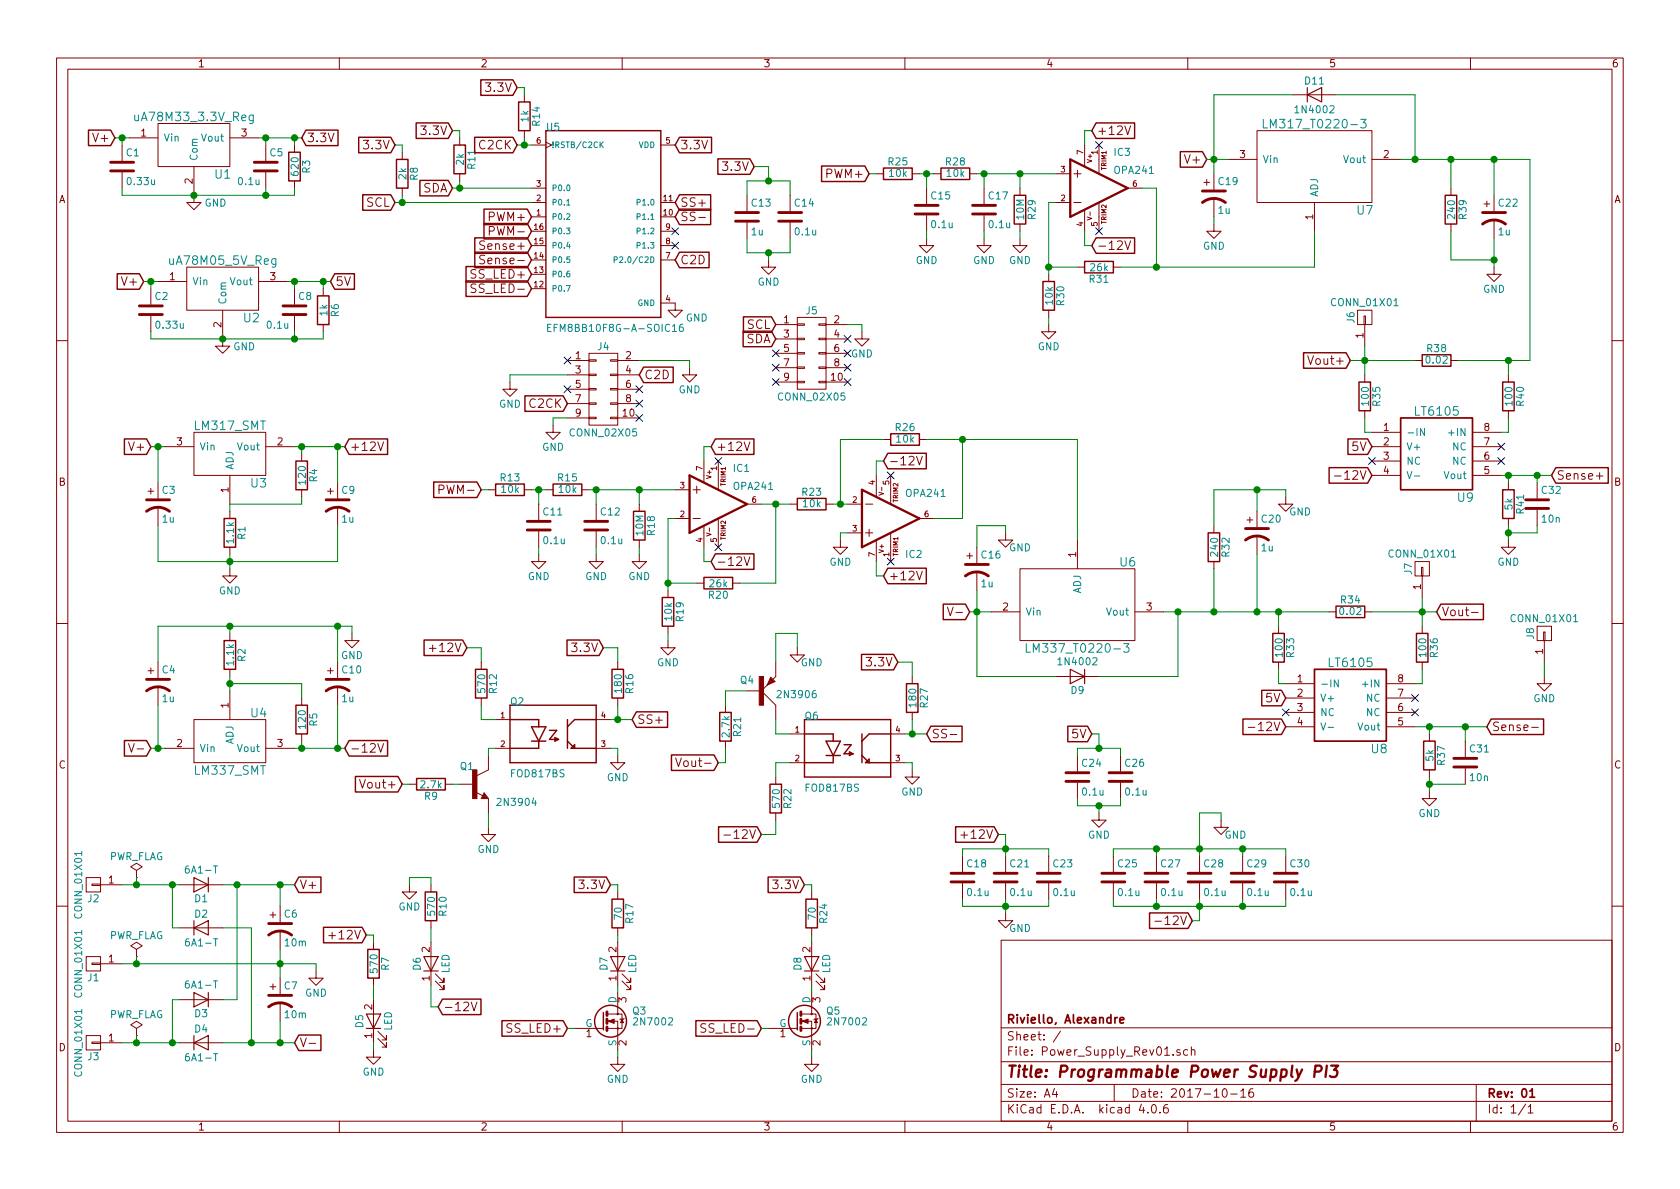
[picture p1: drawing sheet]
<svg xmlns="http://www.w3.org/2000/svg" width="297mm" height="210mm" viewBox="0 0 297 210" stroke-linecap="round" stroke-linejoin="round" font-family="sans-serif">
<defs><g id="words">
<text font-size="2.8" fill="#840000" x="178" y="190.5">Title: Programmable Power Supply PI3</text>
<g font-size="2.1" fill="#840000">
<text x="86.2" y="16.3">3.3V</text>
<text x="74.7" y="23.9">3.3V</text>
<text x="194" y="23.9">+12V</text>
<text x="16.7" y="25.1">V+</text>
<text x="54.3" y="25.1">3.3V</text>
<text x="64.6" y="26.4">3.3V</text>
<text x="84.8" y="26.4">C2CK</text>
<text x="120.3" y="26.4">3.3V</text>
<text x="209.8" y="29">V+</text>
<text x="74.6" y="34">SDA</text>
<text x="128.1" y="30.2">3.3V</text>
<text x="146.3" y="31.5">PWM+</text>
<text x="64.7" y="36.6">SCL</text>
<text x="86.6" y="39.1">PWM+</text>
<text x="87.2" y="41.7">PWM-</text>
<text x="120.3" y="36.6">SS+</text>
<text x="120.3" y="39.1">SS-</text>
<text x="85.6" y="44.2">Sense+</text>
<text x="86.1" y="46.7">Sense-</text>
<text x="120.3" y="46.7">C2D</text>
<text x="194" y="44.2">-12V</text>
<text x="21.8" y="50.5">V+</text>
<text x="59.3" y="50.5">5V</text>
<text x="83.6" y="49.3">SS_LED+</text>
<text x="84.1" y="51.8">SS_LED-</text>
<text x="132" y="58.2">SCL</text>
<text x="131.8" y="60.7">SDA</text>
<text x="231.9" y="64.5">Vout+</text>
<text x="113.9" y="67.1">C2D</text>
<text x="93.6" y="72.1">C2CK</text>
<text x="23.1" y="79.8">V+</text>
<text x="61.9" y="79.8">+12V</text>
<text x="126.6" y="79.8">+12V</text>
<text x="157.1" y="82.3">-12V</text>
<text x="239.1" y="79.8">5V</text>
<text x="78.3" y="87.4">PWM-</text>
<text x="237.2" y="84.8">-12V</text>
<text x="275.2" y="84.8">Sense+</text>
<text x="126.6" y="100.1">-12V</text>
<text x="157.1" y="102.6">+12V</text>
<text x="254.9" y="109">Vout-</text>
<text x="76.6" y="115.3">+12V</text>
<text x="101.4" y="115.3">3.3V</text>
<text x="153.5" y="117.9">3.3V</text>
<text x="223.8" y="124.2">5V</text>
<text x="112.7" y="128">SS+</text>
<text x="164.7" y="130.6">SS-</text>
<text x="189.5" y="130.6">5V</text>
<text x="221.9" y="129.3">-12V</text>
<text x="263.8" y="129.3">Sense-</text>
<text x="61.9" y="133.1">-12V</text>
<text x="120.6" y="135.6">Vout-</text>
<text x="64.3" y="139.4">Vout+</text>
<text x="129.2" y="148.3">-12V</text>
<text x="170.6" y="148.3">+12V</text>
<text x="53" y="157.2">V+</text>
<text x="102.7" y="157.2">3.3V</text>
<text x="137" y="157.2">3.3V</text>
<text x="58.9" y="166.1">+12V</text>
<text x="205.4" y="163.6">-12V</text>
<text x="78.4" y="178.8">-12V</text>
<text x="89.9" y="182.6">SS_LED+</text>
<text x="124.7" y="182.6">SS_LED-</text>
<text x="178" y="184">Sheet: /</text>
<text x="178" y="181">Riviello, Alexandre</text>
<text x="178" y="186.7">File: Power_Supply_Rev01.sch</text>
<text x="178" y="196.9">KiCad E.D.A. kicad 4.0.6</text>
<text x="178" y="194.1">Size: A4</text>
<text x="200" y="194.1">Date: 2017-10-16</text>
<text x="263" y="194.1">Rev: 01</text>
<text x="263" y="196.9">Id: 1/1</text>
</g>
<g font-size="2.1" fill="#008484">
<text x="24.3" y="21.4">uA78M33_3.3V_Reg</text>
<text x="224.6" y="22.7">LM317_T0220-3</text>
<text x="38" y="31.6">U1</text>
<text x="240" y="37.9">U7</text>
<text x="30.2" y="46.8">uA78M05_5V_Reg</text>
<text x="43.1" y="57">U2</text>
<text x="34.5" y="76">LM317_SMT</text>
<text x="250.3" y="73.5">LT6105</text>
<text x="44.4" y="86.2">U3</text>
<text x="257.7" y="88.7">U9</text>
<text x="198" y="100.2">U6</text>
<text x="182.7" y="115.4">LM337_T0220-3</text>
<text x="235.1" y="118">LT6105</text>
<text x="44.4" y="126.8">U4</text>
<text x="34.5" y="137">LM337_SMT</text>
<text x="242.5" y="133.2">U8</text>
</g>
<g font-size="1.8" fill="#840000">
<text x="35" y="11.9">1</text>
<text x="85" y="11.9">2</text>
<text x="135" y="11.9">3</text>
<text x="185" y="11.9">4</text>
<text x="235" y="11.9">5</text>
<text x="285" y="11.9">6</text>
<text x="24.9" y="24.1">1</text>
<text x="42.7" y="24.1">3</text>
<text x="219.2" y="27.9">3</text>
<text x="244.6" y="27.9">2</text>
<text x="10.4" y="35.9">A</text>
<text x="34" y="32.5" transform="rotate(-90 34 32.5)">2</text>
<text x="285.4" y="35.9">A</text>
<text x="232.2" y="38.8" transform="rotate(-90 232.2 38.8)">1</text>
<text x="30" y="49.5">1</text>
<text x="47.8" y="49.5">3</text>
<text x="39.1" y="57.9" transform="rotate(-90 39.1 57.9)">2</text>
<text x="138.6" y="57.1">1</text>
<text x="138.6" y="59.7">3</text>
<text x="147.5" y="57.1">2</text>
<text x="147.5" y="59.7">4</text>
<text x="241" y="59.8" transform="rotate(-90 241 59.8)">1</text>
<text x="101.8" y="63.5">1</text>
<text x="110.6" y="63.5">2</text>
<text x="138.6" y="62.2">5</text>
<text x="138.6" y="64.8">7</text>
<text x="147.5" y="62.2">6</text>
<text x="147.5" y="64.8">8</text>
<text x="101.8" y="66">3</text>
<text x="101.8" y="68.6">5</text>
<text x="101.8" y="71.1">7</text>
<text x="110.6" y="66">4</text>
<text x="110.6" y="68.6">6</text>
<text x="110.6" y="71.1">8</text>
<text x="138.6" y="67.3">9</text>
<text x="147" y="67.3">10</text>
<text x="101.8" y="73.7">9</text>
<text x="110.2" y="73.7">10</text>
<text x="244.6" y="76.2">1</text>
<text x="262.4" y="76.2">8</text>
<text x="31.3" y="78.7">3</text>
<text x="49" y="78.7">2</text>
<text x="244.6" y="78.7">2</text>
<text x="244.6" y="81.3">3</text>
<text x="244.6" y="83.8">4</text>
<text x="262.4" y="83.8">5</text>
<text x="262.4" y="81.3">6</text>
<text x="262.4" y="78.7">7</text>
<text x="10.4" y="85.9">B</text>
<text x="40.4" y="87.1" transform="rotate(-90 40.4 87.1)">1</text>
<text x="285.4" y="85.9">B</text>
<text x="190.2" y="98.5" transform="rotate(-90 190.2 98.5)">1</text>
<text x="177.3" y="107.9">2</text>
<text x="202.7" y="107.9">3</text>
<text x="251.2" y="104.2" transform="rotate(-90 251.2 104.2)">1</text>
<text x="272.8" y="115.7" transform="rotate(-90 272.8 115.7)">1</text>
<text x="40.4" y="125.2" transform="rotate(-90 40.4 125.2)">1</text>
<text x="229.4" y="120.6">1</text>
<text x="229.4" y="123.2">2</text>
<text x="229.4" y="125.7">3</text>
<text x="247.2" y="125.7">6</text>
<text x="247.2" y="123.2">7</text>
<text x="247.2" y="120.6">8</text>
<text x="229.4" y="128.3">4</text>
<text x="247.2" y="128.3">5</text>
<text x="10.4" y="135.9">C</text>
<text x="31.3" y="132.1">2</text>
<text x="49" y="132.1">3</text>
<text x="285.4" y="135.9">C</text>
<text x="19.2" y="156.2">1</text>
<text x="19.2" y="170.2">1</text>
<text x="75.9" y="173.5" transform="rotate(-90 75.9 173.5)">1</text>
<text x="75.9" y="168.4" transform="rotate(-90 75.9 168.4)">2</text>
<text x="109" y="173.5" transform="rotate(-90 109 173.5)">1</text>
<text x="109" y="168.4" transform="rotate(-90 109 168.4)">2</text>
<text x="143.3" y="173.5" transform="rotate(-90 143.3 173.5)">1</text>
<text x="143.3" y="168.4" transform="rotate(-90 143.3 168.4)">2</text>
<text x="65.8" y="178.5" transform="rotate(-90 65.8 178.5)">2</text>
<text x="110.7" y="177.3" transform="rotate(-90 110.7 177.3)">3</text>
<text x="145" y="177.3" transform="rotate(-90 145 177.3)">3</text>
<text x="10.4" y="185.9">D</text>
<text x="19.2" y="184.1">1</text>
<text x="65.8" y="183.6" transform="rotate(-90 65.8 183.6)">1</text>
<text x="103.7" y="183.4">1</text>
<text x="110.7" y="184.9" transform="rotate(-90 110.7 184.9)">2</text>
<text x="137.9" y="183.4">1</text>
<text x="145" y="184.9" transform="rotate(-90 145 184.9)">2</text>
<text x="285.4" y="185.9">D</text>
<text x="35" y="199.9">1</text>
<text x="85" y="199.9">2</text>
<text x="135" y="199.9">3</text>
<text x="185" y="199.9">4</text>
<text x="235" y="199.9">5</text>
<text x="285" y="199.9">6</text>
</g>
<g font-size="1.8" fill="#008484">
<text x="230.8" y="14.9">D11</text>
<text x="93.4" y="21.5" transform="rotate(-90 93.4 21.5)">1k</text>
<text x="95.5" y="22.2" transform="rotate(-90 95.5 22.2)">R14</text>
<text x="96.7" y="23.1">U5</text>
<text x="229.3" y="20">1N4002</text>
<text x="22.4" y="27.6">C1</text>
<text x="29" y="25">Vin</text>
<text x="34.9" y="28.4" transform="rotate(-90 34.9 28.4)">Com</text>
<text x="35.7" y="25">Vout</text>
<text x="47.8" y="27.6">C5</text>
<text x="82" y="29.2" transform="rotate(-90 82 29.2)">2k</text>
<text x="84" y="29.8" transform="rotate(-90 84 29.8)">R11</text>
<text x="157.1" y="29.2">R25</text>
<text x="167.3" y="29.2">R28</text>
<text x="197" y="27.6">IC3</text>
<text x="223.3" y="28.8">Vin</text>
<text x="237.6" y="28.8">Vout</text>
<text x="22.7" y="32.7">0.33u</text>
<text x="42.2" y="32.7">0.1u</text>
<text x="52.8" y="30.9" transform="rotate(-90 52.8 30.9)">620</text>
<text x="54.8" y="30.6" transform="rotate(-90 54.8 30.6)">R3</text>
<text x="71.8" y="31.7" transform="rotate(-90 71.8 31.7)">2k</text>
<text x="73.9" y="31.8" transform="rotate(-90 73.9 31.8)">R8</text>
<text x="157.3" y="31.3">10k</text>
<text x="164.7" y="35.2">C15</text>
<text x="167.4" y="31.3">10k</text>
<text x="174.9" y="35.2">C17</text>
<text x="197.1" y="30.7">OPA241</text>
<text x="215.5" y="32.7">C19</text>
<text x="233" y="34.8" transform="rotate(-90 233 34.8)">ADJ</text>
<text x="36.1" y="36.5">GND</text>
<text x="132.9" y="41.6">1u</text>
<text x="132.9" y="36.5">C13</text>
<text x="140.6" y="36.5">C14</text>
<text x="140.7" y="41.6">0.1u</text>
<text x="164.8" y="40.3">0.1u</text>
<text x="175" y="40.3">0.1u</text>
<text x="181.1" y="38.8" transform="rotate(-90 181.1 38.8)">10M</text>
<text x="183.1" y="38.7" transform="rotate(-90 183.1 38.7)">R29</text>
<text x="215.4" y="37.8">1u</text>
<text x="257.3" y="38.6" transform="rotate(-90 257.3 38.6)">240</text>
<text x="259.3" y="38.7" transform="rotate(-90 259.3 38.7)">R39</text>
<text x="264.9" y="41.6">1u</text>
<text x="265" y="36.5">C22</text>
<text x="161.9" y="46.7">GND</text>
<text x="172" y="46.7">GND</text>
<text x="178.4" y="46.7">GND</text>
<text x="192.8" y="47.9">26k</text>
<text x="212.7" y="44.1">GND</text>
<text x="27.4" y="53">C2</text>
<text x="34" y="50.4">Vin</text>
<text x="40" y="53.8" transform="rotate(-90 40 53.8)">Com</text>
<text x="40.8" y="50.4">Vout</text>
<text x="52.8" y="53">C8</text>
<text x="133.9" y="50.5">GND</text>
<text x="186.1" y="53.8" transform="rotate(-90 186.1 53.8)">10k</text>
<text x="188.2" y="53.9" transform="rotate(-90 188.2 53.9)">R30</text>
<text x="192.7" y="50">R31</text>
<text x="262.2" y="51.8">GND</text>
<text x="27.7" y="58.1">0.33u</text>
<text x="47.3" y="58.1">0.1u</text>
<text x="57.9" y="55.8" transform="rotate(-90 57.9 55.8)">1k</text>
<text x="59.9" y="56" transform="rotate(-90 59.9 56)">R6</text>
<text x="98.1" y="58.7">EFM8BB10F8G-A-SOIC16</text>
<text x="121.2" y="56.8">GND</text>
<text x="142.5" y="55.6">J5</text>
<text x="235.7" y="54.1">CONN_01X01</text>
<text x="239.5" y="57.1" transform="rotate(-90 239.5 57.1)">J6</text>
<text x="41.2" y="61.9">GND</text>
<text x="105.7" y="61.9">J4</text>
<text x="150.4" y="63.2">GND</text>
<text x="183.5" y="61.9">GND</text>
<text x="252.3" y="64.3">0.02</text>
<text x="252.4" y="62.2">R38</text>
<text x="120" y="69.5">GND</text>
<text x="137.9" y="70.8">CONN_02X05</text>
<text x="242" y="71.6" transform="rotate(-90 242 71.6)">100</text>
<text x="244" y="71.7" transform="rotate(-90 244 71.7)">R35</text>
<text x="267.4" y="71.6" transform="rotate(-90 267.4 71.6)">100</text>
<text x="269.4" y="71.7" transform="rotate(-90 269.4 71.7)">R40</text>
<text x="88.2" y="72.1">GND</text>
<text x="101" y="77.2">CONN_02X05</text>
<text x="158.4" y="76.2">R26</text>
<text x="248.7" y="77.1">-IN</text>
<text x="256.5" y="77.1">+IN</text>
<text x="35.3" y="79.6">Vin</text>
<text x="41.3" y="83.1" transform="rotate(-90 41.3 83.1)">ADJ</text>
<text x="42" y="79.6">Vout</text>
<text x="95.8" y="79.7">GND</text>
<text x="129.7" y="83.4">IC1</text>
<text x="158.5" y="78.3">10k</text>
<text x="248.7" y="79.6">V+</text>
<text x="248.7" y="82.2">NC</text>
<text x="256.8" y="82.2">NC</text>
<text x="256.8" y="79.6">NC</text>
<text x="28.7" y="87.3">C3</text>
<text x="54.1" y="85.5" transform="rotate(-90 54.1 85.5)">120</text>
<text x="56.1" y="85.2" transform="rotate(-90 56.1 85.2)">R4</text>
<text x="60.5" y="87.3">C9</text>
<text x="88.5" y="85.1">R13</text>
<text x="88.7" y="87.1">10k</text>
<text x="98.7" y="85.1">R15</text>
<text x="98.9" y="87.1">10k</text>
<text x="129.8" y="86.6">OPA241</text>
<text x="141.9" y="87.6">R23</text>
<text x="142" y="89.7">10k</text>
<text x="160.3" y="87.9">OPA241</text>
<text x="255.4" y="84.7">Vout</text>
<text x="272.6" y="87.3">C32</text>
<text x="28.7" y="92.4">1u</text>
<text x="41.4" y="96" transform="rotate(-90 41.4 96)">1.1k</text>
<text x="43.4" y="95.3" transform="rotate(-90 43.4 95.3)">R1</text>
<text x="60.5" y="92.4">1u</text>
<text x="96.1" y="91.1">C11</text>
<text x="106.3" y="91.1">C12</text>
<text x="113.7" y="94.6" transform="rotate(-90 113.7 94.6)">10M</text>
<text x="115.8" y="94.6" transform="rotate(-90 115.8 94.6)">R18</text>
<text x="223.1" y="92.4">C20</text>
<text x="227.9" y="91.1">GND</text>
<text x="267.4" y="90.1" transform="rotate(-90 267.4 90.1)">5k</text>
<text x="269.4" y="90.8" transform="rotate(-90 269.4 90.8)">R41</text>
<text x="272.7" y="92.4">10n</text>
<text x="96.2" y="96.2">0.1u</text>
<text x="106.4" y="96.2">0.1u</text>
<text x="146.6" y="100">GND</text>
<text x="160.2" y="98.6">IC2</text>
<text x="173.6" y="98.7">C16</text>
<text x="178.4" y="97.5">GND</text>
<text x="215.3" y="98.2" transform="rotate(-90 215.3 98.2)">240</text>
<text x="217.4" y="98.4" transform="rotate(-90 217.4 98.4)">R32</text>
<text x="223" y="97.5">1u</text>
<text x="245.8" y="98.6">CONN_01X01</text>
<text x="249.6" y="101.5" transform="rotate(-90 249.6 101.5)">J7</text>
<text x="264.7" y="100">GND</text>
<text x="38.7" y="105.1">GND</text>
<text x="93.3" y="102.6">GND</text>
<text x="103.5" y="102.6">GND</text>
<text x="111.1" y="102.6">GND</text>
<text x="125.4" y="105.9">R20</text>
<text x="125.5" y="103.8">26k</text>
<text x="173.5" y="103.8">1u</text>
<text x="191.1" y="105.1" transform="rotate(-90 191.1 105.1)">ADJ</text>
<text x="237.1" y="106.7">R34</text>
<text x="118.8" y="109.7" transform="rotate(-90 118.8 109.7)">10k</text>
<text x="120.9" y="109.8" transform="rotate(-90 120.9 109.8)">R19</text>
<text x="181.4" y="108.8">Vin</text>
<text x="195.7" y="108.8">Vout</text>
<text x="237" y="108.7">0.02</text>
<text x="267.4" y="110">CONN_01X01</text>
<text x="271.2" y="113" transform="rotate(-90 271.2 113)">J8</text>
<text x="28.7" y="119.1">C4</text>
<text x="41.4" y="117.5" transform="rotate(-90 41.4 117.5)">1.1k</text>
<text x="43.4" y="116.9" transform="rotate(-90 43.4 116.9)">R2</text>
<text x="60.3" y="116.5">GND</text>
<text x="60.6" y="119.1">C10</text>
<text x="116.2" y="117.8">GND</text>
<text x="141.6" y="117.8">GND</text>
<text x="187.4" y="117.6">1N4002</text>
<text x="226.8" y="116" transform="rotate(-90 226.8 116)">100</text>
<text x="228.8" y="116.2" transform="rotate(-90 228.8 116.2)">R33</text>
<text x="252.2" y="116" transform="rotate(-90 252.2 116)">100</text>
<text x="254.2" y="116.2" transform="rotate(-90 254.2 116.2)">R36</text>
<text x="28.7" y="124.1">1u</text>
<text x="60.5" y="124.1">1u</text>
<text x="85.8" y="122.4" transform="rotate(-90 85.8 122.4)">570</text>
<text x="87.8" y="122.5" transform="rotate(-90 87.8 122.5)">R12</text>
<text x="90.3" y="124.7">Q2</text>
<text x="109.9" y="122.4" transform="rotate(-90 109.9 122.4)">180</text>
<text x="112" y="122.5" transform="rotate(-90 112 122.5)">R16</text>
<text x="130.9" y="120.9">Q4</text>
<text x="137.8" y="123.4">2N3906</text>
<text x="162" y="124.9" transform="rotate(-90 162 124.9)">180</text>
<text x="164" y="125.1" transform="rotate(-90 164 125.1)">R27</text>
<text x="189.4" y="122.7">D9</text>
<text x="233.4" y="121.5">-IN</text>
<text x="233.4" y="124.1">V+</text>
<text x="241.3" y="121.5">+IN</text>
<text x="241.5" y="124.1">NC</text>
<text x="271.1" y="124.1">GND</text>
<text x="41.3" y="131.8" transform="rotate(-90 41.3 131.8)">ADJ</text>
<text x="54.1" y="128.7" transform="rotate(-90 54.1 128.7)">120</text>
<text x="56.1" y="128.4" transform="rotate(-90 56.1 128.4)">R5</text>
<text x="129" y="130.2" transform="rotate(-90 129 130.2)">2.7k</text>
<text x="131" y="130.1" transform="rotate(-90 131 130.1)">R21</text>
<text x="142.3" y="127.2">Q6</text>
<text x="233.4" y="126.6">NC</text>
<text x="240.2" y="129.2">Vout</text>
<text x="241.5" y="126.6">NC</text>
<text x="35.3" y="133">Vin</text>
<text x="42" y="133">Vout</text>
<text x="81.4" y="136.1">Q1</text>
<text x="90.5" y="137.4">FOD817BS</text>
<text x="191.4" y="135.6">C24</text>
<text x="199" y="135.6">C26</text>
<text x="253.4" y="134.6" transform="rotate(-90 253.4 134.6)">5k</text>
<text x="255.5" y="135.2" transform="rotate(-90 255.5 135.2)">R37</text>
<text x="259.9" y="133">C31</text>
<text x="74.5" y="139.4">2.7k</text>
<text x="75.1" y="141.4">R9</text>
<text x="88.2" y="142.5">2N3904</text>
<text x="107.3" y="138.1">GND</text>
<text x="137.9" y="142.7" transform="rotate(-90 137.9 142.7)">570</text>
<text x="139.9" y="142.8" transform="rotate(-90 139.9 142.8)">R22</text>
<text x="142.5" y="140">FOD817BS</text>
<text x="159.3" y="140.7">GND</text>
<text x="191.5" y="140.7">0.1u</text>
<text x="199.1" y="140.7">0.1u</text>
<text x="260" y="138.1">10n</text>
<text x="192.4" y="148.3">GND</text>
<text x="216.5" y="148.3">GND</text>
<text x="250.8" y="144.5">GND</text>
<text x="19.2" y="152.1">PWR_FLAG</text>
<text x="33.1" y="154.5">6A1-T</text>
<text x="84.4" y="150.8">GND</text>
<text x="171" y="153.4">C18</text>
<text x="178.7" y="153.4">C21</text>
<text x="186.3" y="153.4">C23</text>
<text x="197.7" y="153.4">C25</text>
<text x="205.3" y="153.4">C27</text>
<text x="213" y="153.4">C28</text>
<text x="220.6" y="153.4">C29</text>
<text x="228.2" y="153.4">C30</text>
<text x="15.5" y="159.5">J2</text>
<text x="34.4" y="159.5">D1</text>
<text x="70.4" y="161">GND</text>
<text x="76.9" y="161.7" transform="rotate(-90 76.9 161.7)">570</text>
<text x="78.9" y="161.9" transform="rotate(-90 78.9 161.9)">R10</text>
<text x="171.1" y="158.4">0.1u</text>
<text x="178.8" y="158.4">0.1u</text>
<text x="186.4" y="158.4">0.1u</text>
<text x="197.8" y="158.4">0.1u</text>
<text x="205.4" y="158.4">0.1u</text>
<text x="213.1" y="158.4">0.1u</text>
<text x="220.7" y="158.4">0.1u</text>
<text x="228.3" y="158.4">0.1u</text>
<text x="14.5" y="162.1" transform="rotate(-90 14.5 162.1)">CONN_01X01</text>
<text x="19.2" y="166.1">PWR_FLAG</text>
<text x="33.1" y="167.3">6A1-T</text>
<text x="34.4" y="162.2">D2</text>
<text x="50.3" y="162.2">C6</text>
<text x="50.5" y="167.3">10m</text>
<text x="109.9" y="162.5" transform="rotate(-90 109.9 162.5)">70</text>
<text x="112" y="163.2" transform="rotate(-90 112 163.2)">R17</text>
<text x="144.2" y="162.5" transform="rotate(-90 144.2 162.5)">70</text>
<text x="146.3" y="163.2" transform="rotate(-90 146.3 163.2)">R24</text>
<text x="178.4" y="164.8">GND</text>
<text x="15.5" y="173.5">J1</text>
<text x="66.8" y="171.9" transform="rotate(-90 66.8 171.9)">570</text>
<text x="68.8" y="171.5" transform="rotate(-90 68.8 171.5)">R7</text>
<text x="74.4" y="171.5" transform="rotate(-90 74.4 171.5)">D6</text>
<text x="79.5" y="172.2" transform="rotate(-90 79.5 172.2)">LED</text>
<text x="107.4" y="171.5" transform="rotate(-90 107.4 171.5)">D7</text>
<text x="112.5" y="172.2" transform="rotate(-90 112.5 172.2)">LED</text>
<text x="141.7" y="171.5" transform="rotate(-90 141.7 171.5)">D8</text>
<text x="146.8" y="172.2" transform="rotate(-90 146.8 172.2)">LED</text>
<text x="14.5" y="176.1" transform="rotate(-90 14.5 176.1)">CONN_01X01</text>
<text x="33.1" y="174.8">6A1-T</text>
<text x="34.4" y="179.9">D3</text>
<text x="50.3" y="174.9">C7</text>
<text x="53.9" y="176.2">GND</text>
<text x="109" y="177.4" transform="rotate(-90 109 177.4)">D</text>
<text x="111.9" y="179.4">Q3</text>
<text x="143.3" y="177.4" transform="rotate(-90 143.3 177.4)">D</text>
<text x="146.2" y="179.4">Q5</text>
<text x="19.2" y="180">PWR_FLAG</text>
<text x="34.4" y="182.6">D4</text>
<text x="50.5" y="180">10m</text>
<text x="64.2" y="181.7" transform="rotate(-90 64.2 181.7)">D5</text>
<text x="69.3" y="182.3" transform="rotate(-90 69.3 182.3)">LED</text>
<text x="103.5" y="181.6">G</text>
<text x="109" y="185" transform="rotate(-90 109 185)">S</text>
<text x="112.4" y="181.3">2N7002</text>
<text x="137.7" y="181.6">G</text>
<text x="143.3" y="185" transform="rotate(-90 143.3 185)">S</text>
<text x="146.7" y="181.3">2N7002</text>
<text x="14.5" y="190" transform="rotate(-90 14.5 190)">CONN_01X01</text>
<text x="15.5" y="187.5">J3</text>
<text x="33.1" y="187.6">6A1-T</text>
<text x="64.1" y="190.2">GND</text>
<text x="107.3" y="191.5">GND</text>
<text x="141.6" y="191.5">GND</text>
</g>
<g font-size="1.4" fill="#840000">
<text x="94.9" y="25.4">6</text>
<text x="117.7" y="25.4">5</text>
<text x="191.5" y="27.3" transform="rotate(-90 191.5 27.3)">7</text>
<text x="194.1" y="27.3" transform="rotate(-90 194.1 27.3)">1</text>
<text x="94.9" y="35.6">2</text>
<text x="94.9" y="33">3</text>
<text x="117.3" y="35.6">11</text>
<text x="187.6" y="35.6">2</text>
<text x="187.6" y="30.5">3</text>
<text x="200.3" y="33">6</text>
<text x="94.5" y="40.6">16</text>
<text x="94.9" y="38.1">1</text>
<text x="117.3" y="38.1">10</text>
<text x="117.7" y="40.6">9</text>
<text x="191.5" y="40" transform="rotate(-90 191.5 40)">4</text>
<text x="194.1" y="40" transform="rotate(-90 194.1 40)">5</text>
<text x="94.5" y="45.7">14</text>
<text x="94.5" y="43.2">15</text>
<text x="117.7" y="45.7">7</text>
<text x="117.7" y="43.2">8</text>
<text x="94.5" y="50.8">12</text>
<text x="94.5" y="48.3">13</text>
<text x="117.7" y="53.3">4</text>
<text x="124.2" y="83.2" transform="rotate(-90 124.2 83.2)">7</text>
<text x="126.7" y="83.2" transform="rotate(-90 126.7 83.2)">1</text>
<text x="120.3" y="86.4">3</text>
<text x="133" y="88.9">6</text>
<text x="150.7" y="88.9">2</text>
<text x="154.7" y="85.7" transform="rotate(-90 154.7 85.7)">4</text>
<text x="157.2" y="85.7" transform="rotate(-90 157.2 85.7)">5</text>
<text x="120.3" y="91.4">2</text>
<text x="124.2" y="95.9" transform="rotate(-90 124.2 95.9)">4</text>
<text x="126.7" y="95.9" transform="rotate(-90 126.7 95.9)">5</text>
<text x="150.7" y="94">3</text>
<text x="163.4" y="91.4">6</text>
<text x="154.7" y="98.4" transform="rotate(-90 154.7 98.4)">7</text>
<text x="157.2" y="98.4" transform="rotate(-90 157.2 98.4)">1</text>
<text x="88.5" y="127">1</text>
<text x="106.3" y="127">4</text>
<text x="140.6" y="129.5">1</text>
<text x="158.4" y="129.5">4</text>
<text x="88.5" y="132.1">2</text>
<text x="106.3" y="132.1">3</text>
<text x="140.6" y="134.6">2</text>
<text x="158.4" y="134.6">3</text>
</g>
<g font-size="1.4" fill="#008484">
<text x="97.5" y="26.2">!RSTB/C2CK</text>
<text x="112.8" y="26.2">VDD</text>
<text x="97.5" y="33.8">P0.0</text>
<text x="97.5" y="38.9">P0.2</text>
<text x="97.5" y="36.3">P0.1</text>
<text x="97.5" y="41.4">P0.3</text>
<text x="112.9" y="41.4">P1.2</text>
<text x="112.9" y="38.9">P1.1</text>
<text x="112.9" y="36.3">P1.0</text>
<text x="97.5" y="46.5">P0.5</text>
<text x="97.5" y="43.9">P0.4</text>
<text x="109.7" y="46.5">P2.0/C2D</text>
<text x="112.9" y="43.9">P1.3</text>
<text x="97.5" y="51.6">P0.7</text>
<text x="97.5" y="49">P0.6</text>
<text x="112.7" y="54.1">GND</text>
</g>
<g font-size="1.1" fill="#840000">
<text x="193.1" y="28.7" transform="rotate(-90 193.1 28.7)">V+</text>
<text x="195.6" y="30" transform="rotate(-90 195.6 30)">TRIM1</text>
<text x="193.1" y="38.7" transform="rotate(-90 193.1 38.7)">V-</text>
<text x="195.6" y="39.6" transform="rotate(-90 195.6 39.6)">TRIM2</text>
<text x="125.8" y="84.6" transform="rotate(-90 125.8 84.6)">V+</text>
<text x="128.3" y="85.9" transform="rotate(-90 128.3 85.9)">TRIM1</text>
<text x="156.3" y="87.4" transform="rotate(-90 156.3 87.4)">V-</text>
<text x="158.8" y="88.8" transform="rotate(-90 158.8 88.8)">TRIM2</text>
<text x="125.8" y="94.6" transform="rotate(-90 125.8 94.6)">V-</text>
<text x="128.3" y="95.4" transform="rotate(-90 128.3 95.4)">TRIM2</text>
<text x="156.3" y="97.7" transform="rotate(-90 156.3 97.7)">V+</text>
<text x="158.8" y="98.3" transform="rotate(-90 158.8 98.3)">TRIM1</text>
</g>
</g></defs>
<g fill="none" stroke="#840000" stroke-width=".18">
<path d="M10 10.3h277v189.9h-277zM12 12.2h273v186.1h-273zM60 10.3v1.9M92.7 16.8v1.2M110 10.3v1.9M160 10.3v1.9M210 10.3v1.9M228.6 16.8h7.6M260 10.3v1.9M21.6 25.6v2.8M21.6 30.5v2.8M22.9 24.4h5"/>
<path d="M27.9 21.8h12.7v7.7h-12.7zM34.3 29.5v6.3h1.3l-1.3 1.3-1.3-1.3h1.3M40.6 24.4h5.1M47 25.6v2.8M47 30.5v2.8M52.1 25.6v1.3M52.1 32v1.3M71.1 26.9v1.3M71.1 33.3v1.2M81.3 24.4v1.2M81.3 30.7v1.3M92.7 23.1v1.3"/>
<path d="M94 38.3h2.5M94 35.8h2.5M94 33.3h2.5M94 25.6h2.5M96.5 25.1l1 .5-1 .6M116.8 38.3h2.6M116.8 35.8h2.6M116.8 25.6h2.6M123.5 38.4h1.2M132.1 34.5v2.8M132.1 39.4v2.8M139.7 34.5v2.8"/>
<path d="M139.7 39.4v2.8M154.9 30.7h1.3M161.3 30.7h1.3M163.8 33.3v2.8M163.8 38.1v2.8M165.1 30.7h1.3M171.4 30.7h1.3M174 33.3v2.8M174 38.1v2.8M180.3 33.3v1.2M180.3 39.6v1.3M186.7 35.8h2.5"/>
<path d="M186.7 30.7h2.5M189.9 35.8h1.2M189.9 30.7h1.2M190.5 30.1v1.3M191.8 25.6v3.8M191.8 37.2v3.7M194.3 25.6v5.1M194.3 35.9v5M198.9 22.3l.5 1.5 .5-1.5M199.4 33.3h2.5M212.9 32.3h1M213.4 31.7v1.1"/>
<path d="M214.6 39.6v1.3h1.3l-1.3 1.3-1.2-1.3h1.2M214.6 30.7v2.8M214.6 35v3.3M217.2 28.2h5M222.2 23.1h20.4v12.7h-20.4zM232.4 35.8v5.1M242.6 28.2h5M256.5 33.3v1.2M256.5 39.6v1.3M262.4 36.1h1M262.9 35.6v1M264.2 34.5v2.8"/>
<path d="M264.2 38.9v3.3M26.7 51v2.8M26.7 55.9v2.8M27.9 49.8h5.1M33 47.2h12.7v7.7h-12.7zM39.4 54.9v6.3h1.2l-1.2 1.3-1.3-1.3h1.3M45.7 49.8h5.1M52.1 51v2.8M52.1 55.9v2.8M57.1 51v1.3M57.1 57.4v1.3M84.2 50.3a.62 .62 0 0 0-.9 .1v.4l.8 .3v.5a.62 .62 0 0 1-.8 .1"/>
<path d="M85.7 42.7a.62 .62 0 0 0-.8 0v.5l.7 .3v.5a.62 .62 0 0 1-.8 0M85.7 45.2a.62 .62 0 0 0-.8 .1v.4l.7 .4v.4a.62 .62 0 0 1-.8 .1M86.5 40.9l.7-.1 .2-.2-.1-.4-.2-.1h-.6v1.5M94 46h2.5M94 43.4h2.5M94 40.9h2.5M94 51h2.5M94 48.5h2.5M116.8 53.6h2.6v1.3h1.2l-1.2 1.2-1.3-1.2h1.3M116.8 46h2.6M116.8 43.4h2.6M116.8 40.9h2.6"/>
<path d="M135.9 46v1.2h1.3l-1.3 1.3-1.3-1.3h1.3M137.2 57.4h3.8M137.2 59.9h3.8M141 59.8h1.2v.3h-1.2zM141 57.3h1.2v.2h-1.2zM141 56.1h5v12.7h-5zM144.8 59.8h1.2v.3h-1.2zM144.8 57.3h1.2v.2h-1.2zM146 57.4h3.9M146 59.9h3.9M152.4 58.7v1.2h1.3l-1.3 1.3-1.3-1.3h1.3M163.8 42.2v1.2h1.3l-1.3 1.3-1.2-1.3h1.2"/>
<path d="M174 42.2v1.2h1.3l-1.3 1.3-1.3-1.3h1.3M180.3 42.2v1.2h1.3l-1.3 1.3-1.2-1.3h1.2M185.4 57.4v1.3h1.3l-1.3 1.2-1.3-1.2h1.3M185.4 48.5v1.3M185.4 54.9v1.2M190.5 47.2h1.3M196.8 47.2h1.3M198.9 42.6l.5 1.5 .5-1.5M240 54.9h2.6v2.5h-2.6zM241.2 55.9h.2v1.5h-.2zM241.3 57.4v3.8M264.2 47.2v1.3h1.2l-1.2 1.3-1.3-1.3h1.3"/>
<path d="M10 60.2h2M29.2 79h5.1M34.3 76.4h12.7v7.7h-12.7zM47 79h5.1M66.8 78.2l.5 1.5 .5-1.5M90.2 67.6v1.2h1.2l-1.2 1.3-1.3-1.3h1.3M97.8 75.2v1.2h1.3l-1.3 1.3-1.3-1.3h1.3M100.3 63.7h3.8M100.3 66.3h3.8M100.3 68.8h3.8M100.3 71.4h3.8M100.3 73.9h3.8"/>
<path d="M104.1 73.8h1.3v.2h-1.3zM104.1 71.2h1.3v.3h-1.3zM104.1 68.7h1.3v.3h-1.3zM104.1 66.2h1.3v.2h-1.3zM104.1 63.6h1.3v.3h-1.3zM104.1 62.5h5.1v12.7h-5.1zM107.9 73.8h1.3v.2h-1.3zM107.9 71.2h1.3v.3h-1.3zM107.9 68.7h1.3v.3h-1.3zM107.9 66.2h1.3v.2h-1.3zM107.9 63.6h1.3v.3h-1.3zM109.2 63.7h3.8"/>
<path d="M109.2 66.3h3.8M109.2 68.8h3.8M109.2 71.4h3.8M109.2 73.9h3.8M121.9 65v1.3h1.3l-1.3 1.3-1.3-1.3h1.3M131.6 78.2l.5 1.5 .5-1.5M137.2 62.5h3.8M137.2 65h3.8M137.2 67.6h3.8M141 67.4h1.2v.3h-1.2zM141 64.9h1.2v.2h-1.2zM141 62.4h1.2v.2h-1.2z"/>
<path d="M144.8 67.4h1.2v.3h-1.2zM144.8 64.9h1.2v.2h-1.2zM144.8 62.4h1.2v.2h-1.2zM146 62.5h3.9M146 65h3.9M146 67.6h3.9M156.2 77.7h1.3M162.6 77.7h1.2M241.3 66.3v1.3M241.3 72.6v1.3M242.6 79h5M242.6 76.4h5"/>
<path d="M250.2 63.7h1.3M256.5 63.7h1.3M260.3 79h5.1M260.3 76.4h5.1M266.7 66.3v1.3M266.7 72.6v1.3M285 60.2h2M26.2 86.9h1M26.7 86.4v1M27.9 85.3v2.8M27.9 89.7v3.3M40.6 84.1v5"/>
<path d="M40.6 90.4v1.3M40.6 96.8v1.2M53.3 80.3v1.2M53.3 86.6v1.3M57.9 86.9h1M58.4 86.4v1M59.7 85.3v2.8M59.7 89.7v3.3M77.6 86.6l.8-.1 .1-.2-.1-.4-.2-.1h-.6v1.5M86.4 86.6h1.2M92.7 86.6h1.3M95.2 98v1.3h1.3l-1.3 1.3-1.2-1.3h1.2"/>
<path d="M95.2 89.1v2.8M95.2 94v2.8M96.5 86.6h1.3M102.9 86.6h1.2M105.4 98v1.3h1.3l-1.3 1.3-1.3-1.3h1.3M105.4 89.1v2.8M105.4 94v2.8M113 98v1.3h1.3l-1.3 1.3-1.2-1.3h1.2M113 89.1v1.3M113 95.5v1.3M119.4 86.6h2.5M119.4 91.7h2.5"/>
<path d="M122.6 86.6h1.2M122.6 91.7h1.2M123.2 86v1.2M124.5 81.5v3.8M124.5 93.1v3.7M127 81.5v5M127 91.8v5M131.6 98.5l.5 1.5 .5-1.5M132.1 89.1h2.5M139.7 89.1h1.3M146 89.1h1.3M148.6 95.5v1.3h1.3l-1.3 1.2-1.3-1.2h1.3"/>
<path d="M149.9 89.1h2.5M149.9 94.2h2.5M153 89.1h1.3M153 94.2h1.3M153.7 93.6v1.3M154.9 84.1v3.7M154.9 95.6v3.7M157.5 84.1v5M157.5 94.3v5M162.1 80.7l.5 1.5 .5-1.5M162.6 91.7h2.5M170.9 98.3h1.1"/>
<path d="M171.4 97.8v1M172.7 96.8v2.8M177.8 94.2v1.3h1.3l-1.3 1.3-1.3-1.3h1.3M190.5 95.5v5.1M214.6 93v1.2M214.6 99.3v1.3M220.5 91.9h1M221 91.4v1.1M222.2 90.4v2.8M222.2 94.7v3.3M227.3 87.9v1.2h1.3l-1.3 1.3-1.2-1.3h1.2M235.9 84.2h1.2"/>
<path d="M242.6 81.5h5M242.6 84.1h5M250.2 99.3h2.5v2.5h-2.5zM260.3 81.5h5.1M260.3 84.1h5.1M266.7 95.5v1.3h1.3l-1.3 1.2-1.3-1.2h1.3M266.7 85.3v1.3M266.7 91.7v1.3M271.8 85.3v2.8M271.8 90.2v2.8M282.2 84.2h1.2M10 110.3h2"/>
<path d="M26.2 118.6h1M26.7 118.1v1M27.9 117.1v2.8M40.6 100.6v1.2h1.3l-1.3 1.3-1.2-1.3h1.2M40.6 112v1.3M40.6 118.4v1.2M57.9 118.6h1M58.4 118.1v1M59.7 117.1v2.8M62.2 112v1.3h1.3l-1.3 1.2-1.2-1.2h1.2M75.9 114.6h1.2M85.1 117.1v1.3"/>
<path d="M109.2 117.1v1.3M118.1 113.3v1.2h1.3l-1.3 1.3-1.3-1.3h1.3M118.1 104.4v1.3M118.1 110.7v1.3M123.2 103.1h1.3M129.5 103.1h1.3M136.3 119.8l.7 .7-1.4 .7zM137.2 117.1v2.5l-2.6 2.6M141 114.5v1.3h1.2l-1.2 1.3-1.3-1.3h1.3M161.3 119.6v1.3M162.1 101l.5 1.5 .5-1.5M167.5 107.4l.5 1.5 .5-1.5"/>
<path d="M169 108.3h1.2M172.7 101.1v3.3M175.3 108.2h5M180.3 100.6h20.4v12.7h-20.4zM186.7 119.6h7.6M200.7 108.2h5M226.1 110.7v1.3M226.1 117.1v1.3M234.9 108.2h1.3M241.3 108.2h1.3M251.3 100.3h.3v1.5h-.3zM251.5 101.8v3.9"/>
<path d="M251.5 110.7v1.3M251.5 117.1v1.3M260.2 108.3h1.1M271.8 110.7h2.5v2.6h-2.5zM272.9 111.8h.3v1.5h-.3zM273 119.6v1.3h1.3l-1.3 1.3-1.2-1.3h1.2M273 113.3v3.8M285 110.3h2M22.7 131.5l.5 1.5 .5-1.5M24.2 132.4h1.2M27.9 121.4v3.3M29.2 132.3h5.1"/>
<path d="M34.3 127.2h12.7v7.7h-12.7zM40.6 122.2v5M47 132.3h5.1M53.3 123.4v1.3M53.3 129.8v1.3M59.7 121.4v3.3M66.8 131.5l.5 1.5 .5-1.5M72.4 138.7h1.3M78.7 138.7h1.3M81.3 138.7h2.5M85.1 123.4v1.3M86.4 133.6v2.5l-2.1 1.1"/>
<path d="M87.6 132.3h2.6M87.6 127.2h2.6M105.4 132.3h2.5M105.4 127.2h2.5M109.2 133.6v1.3h1.3l-1.3 1.2-1.3-1.2h1.3M109.2 123.4v1.3M119.5 134l.5 1.6 .5-1.6M128.3 124.7v1.3M128.3 131.1v1.2M132.1 122.2h2.5M134.6 122.2l2.6 2.5v2.5M137.2 137.4v1.3"/>
<path d="M139.7 129.8h2.5M139.7 134.9h2.5M157.5 129.8h2.5M157.5 134.9h2.5M161.3 136.1v1.3h1.3l-1.3 1.3-1.3-1.3h1.3M161.3 126v1.2M168 129.9h1.2M190.5 133.6v2.8M190.5 138.4v2.8M198.1 133.6v2.8M198.1 138.4v2.8M220.7 128.6h1.2"/>
<path d="M227.3 120.9h5.1M227.3 123.4h5.1M227.3 126h5.1M227.3 128.5h5.1M245.1 120.9h5.1M245.1 123.4h5.1M245.1 126h5.1M245.1 128.5h5.1M252.7 139.9v1.3h1.3l-1.3 1.3-1.2-1.3h1.2M252.7 129.8v1.3M252.7 136.1v1.3M259.1 131.1v2.8"/>
<path d="M259.1 135.9v2.8M270.8 128.6h1.2M15.2 155.2h2.6v2.5h-2.6zM16.3 156.3h1.5v.3h-1.5zM17.8 156.5h3.8M24.1 155.2h.1M24.1 153.9l1-.6-1-.7-1 .7 1 .6v1.3M31.7 156.5h7.7M72.4 156.5v1.2h1.3l-1.3 1.3-1.3-1.3h1.3M76.2 156.5v1.2M84.1 140.1l1.3 .6M85.6 140.2l.8 1h-1.3z"/>
<path d="M86.4 146.3v1.3h1.2l-1.2 1.2-1.3-1.2h1.3M86.4 141.2v2.6M109.2 157.7v1.3M128 147.7h1.2M137.2 143.8v1.2M143.5 157.7v1.3M169.9 147.7h1.2M170.2 151.4v2.8M170.2 156.2v2.8M177.8 151.4v2.8M177.8 156.2v2.8M185.4 151.4v2.8"/>
<path d="M185.4 156.2v2.8M194.3 143.8v1.2h1.3l-1.3 1.3-1.3-1.3h1.3M196.8 151.4v2.8M196.8 156.2v2.8M204.5 151.4v2.8M204.5 156.2v2.8M212.1 151.4v2.8M212.1 156.2v2.8M215.9 145v1.3h1.3l-1.3 1.3-1.3-1.3h1.3M219.7 151.4v2.8M219.7 156.2v2.8M227.3 151.4v2.8"/>
<path d="M227.3 156.2v2.8M10 160.2h2M15.2 169.2h2.6v2.5h-2.6zM16.3 170.3h1.5v.3h-1.5zM17.8 170.4h3.8M24.1 169.2h.1M24.1 167.9l1-.6-1-.7-1 .7 1 .6v1.3M31.7 164.1h7.7M31.7 176.8h7.7M47.8 161.8h1M47.8 174.5h1M48.3 161.3v1"/>
<path d="M48.3 174v1M49.5 160.3v2.8M49.5 164.6v3.3M49.5 173v2.8M49.5 177.3v3.3M55.9 171.7v1.3h1.2l-1.2 1.2-1.3-1.2h1.3M58.1 165.4h1.2M66 166.6v1.3M66 173v1.2M66 176.8v7.6M76.2 162.8v1.3M76.2 166.6v7.6"/>
<path d="M77 173.5l1.5 1.5v-.8v.8h-.8M77 172.2l1.5 1.5v-.7v.7h-.8M83.3 177.2l.5 1.5 .5-1.5M109.2 175.5v3.8h-1.8M109.2 179.3h.8v2.6h-.8v-1.3h-1.8M109.2 164.1v1.2M109.2 166.6v7.6M110 173.5l1.5 1.5v-.8v.8h-.8M110 172.2l1.5 1.5v-.7v.7h-.8M143.5 175.5v3.8h-1.8M143.5 179.3h.8v2.6h-.8v-1.3h-1.8M143.5 164.1v1.2"/>
<path d="M143.5 166.6v7.6M144.3 173.5l1.5 1.5v-.8v.8h-.8M144.3 172.2l1.5 1.5v-.7v.7h-.8M177 166.3h108v32h-108zM177.8 161.5v1.3h1.3l-1.3 1.3-1.3-1.3h1.3M204.2 162.9h1.2M285 160.2h2M15.2 183.1h2.6v2.6h-2.6zM16.3 184.3h1.5v.2h-1.5zM17.8 184.4h3.8M24.1 183.1h.1M24.1 181.9l1-.7-1-.6-1 .6 1 .7v1.2"/>
<path d="M31.7 184.4h7.7M53.1 183.6l.5 1.5 .6-1.5M54.6 184.5h1.2M60 198.3v1.9M66 185.7v1.2h1.3l-1.3 1.3-1.2-1.3h1.2M66.8 183.6l1.5 1.6v-.8v.8h-.7M66.8 182.4l1.5 1.5v-.8v.8h-.7M101.6 181.9h5.1M107.4 181.9h1.8v3.8M109.2 186.9v1.3h1.3l-1.3 1.3-1.3-1.3h1.3M110 198.3v1.9M110.4 180.1l-.8 .2"/>
<path d="M124.8 181.1a.62 .62 0 0 0-.8 .1v.4l.7 .4v.4a.62 .62 0 0 1-.8 .1M135.9 181.9h5.1M141.7 181.9h1.8v3.8M143.5 186.9v1.3h1.3l-1.3 1.3-1.3-1.3h1.3M144.7 180.1l-.8 .2M160 198.3v1.9M177 194.8h108M177 191.8h108M177 187.8h108M177 181.8h108M186.4 192.5l-.3 1h.9M186.8 193v1"/>
<path d="M187.5 182.3l-1.3 2M197 191.8v3M201.8 195.2l-.4 1.1h1M202.9 196.7v.1M203.8 195.4l.1-.1a.81 .81 0 0 1 .6 .6 .81 .81 0 0 1-.3 .8l-.1 .1a.8 .8 0 0 1-.6-.6 .8 .8 0 0 1 .3-.8zM205.1 196.7v.1M206.4 195.3a.59 .59 0 0 0-.7 .7l.1 .7 .2 .1 .5-.1 .1-.5-.2-.2-.4-.1-.3 .3M208.6 185.7a.37 .37 0 0 0-.5 .1v.2l.5 .2 .1 .1-.2 .3-.4-.1M210 185.7l-.5-.1-.2 .3v.6l.2 .1 .5-.1M210 198.3v1.9M210.6 185.7l.2-.1 .4 .1 .1 .9M210.6 185.1v1.5"/>
<path d="M216.3 192.7l.2-.2a.81 .81 0 0 1 .6 .6 .81 .81 0 0 1-.3 .8l-.2 .1a.79 .79 0 0 1-.3-1.3zM217.6 193.5h1.1M219.4 193l.4-.5v1.5M219.4 194h.8M221.5 192.5a.59 .59 0 0 0-.7 .7l.1 .7 .2 .1 .5-.1 .1-.5-.2-.2-.4-.1-.3 .3M260 198.3v1.9M261 191.8v6.5M269.7 195.2l-1.2 2M270.2 195.8l.4-.5v1.5M270.2 196.8h.8"/>
<circle cx="109.2" cy="179.3" r=".13"/>
<circle cx="143.5" cy="179.3" r=".13"/>
<circle cx="109.2" cy="181.9" r=".13"/>
<circle cx="143.5" cy="181.9" r=".13"/>
</g>
<path d="M247.6 73.9h12.7v12.7h-12.7zM232.4 118.4h12.7v12.7h-12.7zM197.6 179.9l-.5 .3M198 180.4l.7-.1v-.3l-.5-.1-.2 .2 .1 .7h.6M270.5 193l.4-.5v1.5M270.5 194h.8" fill="none" stroke="#840000" stroke-width=".3"/>
<path d="M189.2 28.2l10.2 5.1-10.2 5zM121.9 84.1l10.2 5-10.2 5.1zM152.4 86.6l10.2 5.1-10.2 5.1zM232.5 189.5h.7a.56 .56 0 0 0 .5-.5 .56 .56 0 0 0-.4-.6h-.7l-.2 2M234.6 188.4l-.2 2M235.4 188.4h1.2l-.7 .8a.48 .48 0 0 1 .6 .4l-.1 .5-.2 .2-.8 .1-.3-.1" fill="none" stroke="#840000" stroke-width=".41"/>
<g fill="none" stroke="#008484" stroke-width=".18">
<path d="M44.8 20.3v1.3l-.3 .3-.4-.1M44.8 20.4a.48 .48 0 0 0-.7 .1v.7a.48 .48 0 0 0 .7 .1M100.2 36.3h.6M106.2 25.5l.5 .6M106.7 25.1l-.6 .6M223.4 21.1v1.5h.7M240.6 21.1h.9l-.5 .6 .4 .1 .1 .2v.5l-.3 .1h-.4l-.2-.1M96.8 57.9h.5M97.4 57.3h-.6v1.3h.6M108.6 45.9h.5v-.4l-.5-.1v1M120.7 57.3a.47 .47 0 0 0-.6 .6l.1 .6 .4 .1 .2-.1v-.4l-.1-.2-.4-.1-.2 .3M251.9 75.8v1.2l-.7-1.2v1.2"/>
<path d="M248.8 83.4l.4 1.3 .4-1.3M250.1 84.2h.9M181.5 113.8v1.5h.7M198.7 113.8h.9l-.5 .6 .4 .1 .1 .2-.1 .5-.2 .1h-.4l-.2-.1M233.6 127.8l.4 1.3 .4-1.3M234.8 128.6h1M236.6 120.2v1.3l-.7-1.3v1.3"/>
</g>
<g fill="none" stroke="#840000" stroke-width=".51">
<path d="M19.6 30.2h4M19.6 28.7h4M45 30.2h4M45 28.7h4M130 39.1h4.1M130 37.6h4.1M137.7 39.1h4M137.7 37.6h4M161.8 37.8h4.1M161.8 36.3h4.1M172 37.8h4M172 36.3h4"/>
<path d="M212.6 35.8a3.3 3.3 0 0 1 4.1 0M212.6 33.8h4.1M262.1 39.6a3.3 3.3 0 0 1 4.1 0M262.1 37.6h4.1M24.6 55.6h4.1M24.6 54.1h4.1M50 55.6h4.1M50 54.1h4.1M25.9 90.4a3.3 3.3 0 0 1 4.1 0M25.9 88.4h4.1M57.7 90.4a3.3 3.3 0 0 1 4 0M57.7 88.4h4"/>
<path d="M93.2 93.7h4.1M93.2 92.2h4.1M103.4 93.7h4M103.4 92.2h4M170.7 99.8h4.1M220.2 95.5a3.3 3.3 0 0 1 4.1 0M220.2 93.5h4.1M269.7 88.4h4.1M269.7 89.9h4.1M170.7 101.8a3.3 3.3 0 0 1 4.1 0M25.9 122.2a3.3 3.3 0 0 1 4.1 0M25.9 120.1h4.1"/>
<path d="M57.7 122.2a3.3 3.3 0 0 1 4 0M57.7 120.1h4M188.5 138.2h4M188.5 136.6h4M196.1 138.2h4.1M196.1 136.6h4.1M257 135.6h4.1M257 134.1h4.1M168.1 156h4.1M168.1 154.4h4.1M175.8 156h4M175.8 154.4h4"/>
<path d="M183.4 156h4.1M183.4 154.4h4.1M194.8 156h4.1M194.8 154.4h4.1M202.4 156h4.1M202.4 154.4h4.1M210.1 156h4M210.1 154.4h4M217.7 156h4M217.7 154.4h4M225.3 156h4.1M225.3 154.4h4.1"/>
<path d="M47.5 165.3a3.3 3.3 0 0 1 4.1 0M47.5 178a3.3 3.3 0 0 1 4.1 0M47.5 163.3h4.1M47.5 176h4.1M107.3 178.9v.7M141.6 178.9v.7M107.3 180.2v.8M107.3 181.6v.6M141.6 180.2v.8M141.6 181.6v.6"/>
</g>
<g fill="none" stroke="#840000" stroke-width=".25">
<path d="M85 14.1h5.7l.7 1.4-.7 1.4h-5.7zM91.7 18h2v5.1h-2zM15.6 23h4l.7 1.4-.7 1.3h-4zM51.1 26.9h2v5.1h-2zM54.1 23h5.7v2.7h-5.7l-.8-1.3zM63.4 24.3h5.7l.7 1.3-.7 1.4h-5.7zM64.1 34.4h5l.7 1.4-.7 1.4h-5zM70.1 28.2h2v5.1h-2zM73.6 21.7h5.6l.8 1.4-.8 1.4h-5.6zM74.2 31.9h5l.8 1.4-.8 1.3h-5zM80.3 25.6h2v5.1h-2zM83.9 24.3h6.8l.7 1.3-.7 1.4h-6.8z"/>
<path d="M85.6 37h7.6l.8 1.3-.8 1.4h-7.6zM85.6 39.5h7.6l.8 1.4-.8 1.4h-7.6zM96.5 23.1h20.3v33h-20.3zM120.1 24.3h5.7v2.7h-5.7l-.7-1.4zM120.1 34.4h5.6v2.8h-5.6l-.7-1.4zM120.1 37h5.6v2.7h-5.6l-.7-1.4zM126.9 28.1h5.7l.7 1.4-.7 1.3h-5.7zM145.3 29.4h7.6l.8 1.3-.8 1.4h-7.6zM156.2 29.7h5.1v2h-5.1zM166.4 29.7h5v2h-5zM179.3 34.5h2.1v5.1h-2.1zM193.8 21.7h6.8v2.8h-6.8l-.8-1.4z"/>
<path d="M208.7 26.8h3.9l.8 1.4-.8 1.4h-3.9zM255.5 34.5h2.1v5.1h-2.1zM20.7 48.4h3.9l.8 1.4-.8 1.3h-3.9zM56.1 52.3h2.1v5.1h-2.1zM59.2 48.4h3.5v2.7h-3.5l-.8-1.3zM82.4 47.1h10.8l.8 1.4-.8 1.4h-10.8zM82.4 49.7h10.8l.8 1.3-.8 1.4h-10.8zM83.9 42.1h9.3l.8 1.3-.8 1.4h-9.3zM83.9 44.6h9.3l.8 1.4-.8 1.3h-9.3zM120.1 44.6h5.3v2.7h-5.3l-.7-1.3zM131.4 58.6h5l.8 1.3-.8 1.4h-5zM131.4 56h5l.8 1.4-.8 1.4h-5z"/>
<path d="M184.4 49.8h2v5.1h-2zM191.8 46.2h5v2.1h-5zM193.8 42.1h6.8v2.7h-6.8l-.8-1.4zM22 77.6h3.9l.8 1.4-.8 1.4h-3.9zM61.7 77.6h6.8v2.8h-6.8l-.7-1.4zM92.8 70h6.8l.7 1.4-.7 1.3h-6.8zM113.8 64.9h5.2v2.8h-5.2l-.8-1.4zM126.5 77.6h6.8v2.8h-6.8l-.8-1.4zM157.5 76.7h5.1v2h-5.1zM230.5 62.4h7.5l.8 1.3-.8 1.4h-7.5zM238.3 77.6h3.5l.8 1.4-.8 1.4h-3.5zM240.3 67.6h2v5h-2z"/>
<path d="M251.5 62.7h5v2.1h-5zM265.7 67.6h2v5h-2zM39.6 91.7h2.1v5.1h-2.1zM52.3 81.5h2.1v5.1h-2.1zM76.7 85.2h7.6l.8 1.4-.8 1.4h-7.6zM87.6 85.6h5.1v2h-5.1zM97.8 85.6h5.1v2h-5.1zM112 90.4h2v5.1h-2zM126.5 97.9h6.8v2.8h-6.8l-.8-1.4zM141 88.1h5v2.1h-5zM157 80.2h6.8v2.7h-6.8l-.8-1.4zM213.6 94.2h2v5.1h-2z"/>
<path d="M235 82.7h6.8l.8 1.4-.8 1.3h-6.8zM265.7 86.6h2v5.1h-2zM275.1 82.7h9.3v2.7h-9.3l-.8-1.3zM39.6 113.3h2.1v5.1h-2.1zM75 113.2h6.8l.7 1.3-.7 1.4h-6.8zM84.1 118.4h2v5h-2zM100.3 113.2h5.6l.8 1.3-.8 1.4h-5.6zM108.2 118.4h2v5h-2zM117.1 105.7h2v5h-2zM124.5 102.1h5v2h-5zM152.3 115.7h5.7l.7 1.4-.7 1.4h-5.7zM157 100.5h6.8v2.7h-6.8l-.8-1.4z"/>
<path d="M166.8 106.8h3.9l.7 1.4-.7 1.4h-3.9zM225 112h2.1v5.1h-2.1zM236.2 107.2h5.1v2h-5.1zM250.4 112h2.1v5.1h-2.1zM254.8 106.8h7.5v2.8h-7.5l-.8-1.4zM22 131h3.9l.8 1.3-.8 1.4h-3.9zM52.3 124.7h2.1v5.1h-2.1zM61.7 131h6.8v2.7h-6.8l-.7-1.4zM62.8 137.3h7.6l.7 1.4-.7 1.3h-7.6zM73.7 137.7h5v2h-5zM90.2 124.7h15.2v10.2h-15.2zM90.2 127.2h5v1.3"/>
<path d="M94 131.1h2.5M94 128.5h2.5l-1.3 2.6zM95.2 131.1v1.2h-5M97.2 129.2h1.2l-1.2 1.6h1.6M98.1 130.4l.7 .4-.7 .3zM100.3 131.1l1.3 1.2v-.6l-.6 .6h4.4M100.3 127.2v5.1M105.4 127.2h-3.8l-1.3 1.3M112.5 125.9h5.5v2.7h-5.5l-.7-1.4zM118.7 133.5h7.5l.8 1.4-.8 1.3h-7.5zM127.3 126h2v5.1h-2zM136.1 138.7h2.1v5.1h-2.1z"/>
<path d="M136.3 120l.5 .5-.9 .4zM136.3 120.3l.2 .2M142.2 127.2h15.3v10.2h-15.3zM142.2 129.8h5.1v1.3M146 131.1h2.6l-1.3 2.5zM146 133.6h2.6M147.3 133.6v1.3h-5.1M149.2 131.7h1.3l-1.3 1.6h1.6M150.2 133l.6 .3-.6 .3zM152.4 133.6l1.3 1.3v-.7l-.7 .7h4.5M152.4 129.8v5.1M157.5 129.8h-3.8l-1.3 1.3"/>
<path d="M160.3 120.9h2v5.1h-2zM164.6 128.4h5.5v2.8h-5.5l-.8-1.4zM188.8 128.4h3.5l.7 1.4-.7 1.4h-3.5zM219.8 127.1h6.8l.7 1.4-.7 1.4h-6.8zM223.1 122.1h3.5l.7 1.3-.7 1.4h-3.5zM251.7 131.1h2v5h-2zM263.7 127.1h9.2v2.8h-9.2l-.8-1.4zM52.8 155.1h3.9v2.7h-3.9l-.7-1.3zM75.2 157.7h2v5.1h-2zM85.6 140.7l.1 .3h-.4l.3-.5 .5 .6h-.8M101.5 155.1h5.7l.7 1.4-.7 1.3h-5.7zM108.2 159h2v5.1h-2z"/>
<path d="M127.1 146.2h6.8l.7 1.4-.7 1.3h-6.8zM135.8 155.1h5.7l.7 1.4-.7 1.3h-5.7zM142.5 159h2v5.1h-2zM169 146.2h6.8l.7 1.4-.7 1.3h-6.8zM57.2 164h6.8l.8 1.3-.8 1.4h-6.8zM65 167.9h2.1v5.1h-2.1zM78.2 176.7h6.8v2.7h-6.8l-.7-1.4zM106.7 179.1v3M141 179.1v3M203.3 161.4h6.8l.7 1.4-.7 1.4h-6.8zM52.8 183h3.9v2.8h-3.9l-.7-1.4zM88.7 180.5h10.9l.7 1.4-.7 1.3h-10.9z"/>
<path d="M123 180.5h10.9l.7 1.4-.7 1.3h-10.9z"/>
<circle cx="107.9" cy="180.6" r="2.82"/>
<circle cx="142.2" cy="180.6" r="2.82"/>
</g>
<g fill="none" stroke="#840000" stroke-width=".2">
<path d="M231.1 16.8l2.6-1.3v2.5zM231.1 15.5v2.5M189.2 118.4l2.6 1.2-2.6 1.3zM191.8 118.4v2.5M34.3 155.2l2.5 1.3-2.5 1.2zM36.8 155.2v2.5M34.3 164.1l2.5-1.3v2.5zM34.3 175.5l2.5 1.3-2.5 1.2zM34.3 162.8v2.5M36.8 175.5v2.5M64.8 179.3h2.5l-1.3 2.6zM74.9 169.2h2.6l-1.3 2.5z"/>
<path d="M74.9 171.7h2.6M107.9 169.2h2.6l-1.3 2.5zM107.9 171.7h2.6M142.2 169.2h2.6l-1.3 2.5zM142.2 171.7h2.6M34.3 184.4l2.5-1.3v2.6zM34.3 183.1v2.6M64.8 181.9h2.5"/>
</g>
<g fill="none" stroke="#000084" stroke-width=".18">
<path d="M193.7 25l1.2 1.3M194.9 25l-1.2 1.3M118.8 40.3l1.2 1.2M118.8 42.8l1.2 1.2M120 40.3l-1.2 1.2M120 42.8l-1.2 1.2M149.3 59.3l1.2 1.2M150.5 59.3l-1.2 1.2M193.7 40.3l1.2 1.2M194.9 40.3l-1.2 1.2M99.7 63.1l1.2 1.3M99.7 68.2l1.2 1.2"/>
<path d="M100.9 63.1l-1.2 1.3M100.9 68.2l-1.2 1.2M112.4 68.2l1.2 1.2M112.4 70.8l1.2 1.2M112.4 73.3l1.2 1.2M113.6 68.2l-1.2 1.2M113.6 70.8l-1.2 1.2M113.6 73.3l-1.2 1.2M136.6 61.9l1.2 1.2M136.6 64.4l1.2 1.2M136.6 66.9l1.2 1.3M137.8 61.9l-1.2 1.2"/>
<path d="M137.8 64.4l-1.2 1.2M137.8 66.9l-1.2 1.3M149.3 61.9l1.2 1.2M149.3 64.4l1.2 1.2M149.3 66.9l1.2 1.3M150.5 61.9l-1.2 1.2M150.5 64.4l-1.2 1.2M150.5 66.9l-1.2 1.3M264.8 78.4l1.2 1.2M266 78.4l-1.2 1.2M126.4 96.2l1.2 1.2M126.4 80.9l1.2 1.2"/>
<path d="M127.6 96.2l-1.2 1.2M127.6 80.9l-1.2 1.2M156.9 83.5l1.2 1.2M156.9 98.7l1.2 1.2M158.1 83.5l-1.2 1.2M158.1 98.7l-1.2 1.2M242 80.9l1.2 1.2M243.2 80.9l-1.2 1.2M264.8 80.9l1.2 1.2M266 80.9l-1.2 1.2M226.7 125.4l1.2 1.2M227.9 125.4l-1.2 1.2"/>
<path d="M249.6 122.8l1.2 1.2M249.6 125.4l1.2 1.2M250.8 122.8l-1.2 1.2M250.8 125.4l-1.2 1.2"/>
</g>
<g fill="#840000" stroke="#840000" stroke-width=".18">
<path d="M110 180.2l.2 .6h-.5z"/>
<path d="M107.6 180.6l1-.4v.8z"/>
<path d="M144.3 180.2l.2 .6h-.5z"/>
<path d="M141.9 180.6l1-.4v.8z"/>
<path d="M83.6 136.1h.7v5.1h-.7z"/>
<path d="M134.2 119.6h.8v5.1h-.8z"/>
</g>
<g fill="none" stroke="#008400" stroke-width=".18">
<path d="M91.4 15.5h1.3v1.3M228.6 16.8h-14v13.9M236.2 16.8h14v11.4M20.3 24.4h2.6M21.6 24.4v1.2M21.6 33.3v1.2h30.5v-1.2M45.7 24.4h7.6M47 24.4v1.2M47 33.3v1.2M52.1 24.4v1.2M69.8 25.6h1.3v1.3M69.8 35.8h24.2"/>
<path d="M71.1 34.5v1.3M80 33.3h14M80 23.1h1.3v1.3M81.3 32v1.3M91.4 25.6h2.6M92.7 24.4v1.2M132.1 34.5v-2.5h7.6v2.5M133.3 29.5h2.6v2.5M153.7 30.7h1.2M162.6 30.7h2.5M163.8 30.7v2.6M172.7 30.7h14"/>
<path d="M174 30.7v2.6M180.3 30.7v2.6M186.7 35.8h-1.3v12.7M193 23.1h-1.2v2.5M201.9 33.3h2.6v13.9M213.4 28.2h3.8M214.6 38.3v1.3M247.6 28.2h22.9v35.5h-12.7M256.5 28.2v5.1M264.2 28.2v6.3M25.4 49.8h2.5M26.7 49.8v1.2"/>
<path d="M26.7 58.7v1.2h30.4v-1.2M50.8 49.8h7.6M52.1 49.8v1.2M52.1 58.7v1.2M57.1 49.8v1.2M132.1 42.2v2.5h7.6v-2.5M135.9 44.7v1.3M149.9 57.4h2.5v1.3M163.8 40.9v1.3M174 40.9v1.3M180.3 40.9v1.3M185.4 47.2h5.1"/>
<path d="M185.4 56.1v1.3M191.8 40.9v2.5h1.2M232.4 40.9v6.3h-34.3M256.5 40.9v5.1h7.7M264.2 42.2v5M26.7 79h2.5M27.9 79v6.3M52.1 79h8.9M53.3 79v1.3M59.7 79v6.3M100.3 66.3h-10.1v1.3M100.3 73.9h-2.5v1.3"/>
<path d="M113 63.7h8.9v1.3M125.7 79h-1.2v2.5M156.2 77.7h-7.6v11.4M163.8 77.7h26.7v17.8M170.2 77.7v14h-5.1M238.8 63.7h11.4M241.3 73.9v2.5h1.3M241.3 61.2v5.1M266.7 73.9v2.5h-1.3M266.7 63.7v2.6M27.9 93v6.3h31.8v-6.3M40.6 98v2.6"/>
<path d="M53.3 87.9v1.2h-12.7v1.3M85.1 86.6h1.3M94 86.6h2.5M95.2 86.6v2.5M95.2 96.8v1.2M104.1 86.6h15.3M105.4 86.6v2.5M105.4 96.8v1.2M113 86.6v2.5M113 96.8v1.2M119.4 91.7h-1.3v12.7M124.5 96.8v2.5h1.2"/>
<path d="M134.6 89.1h5.1M137.2 89.1v14h-6.4M147.3 89.1h2.6M149.9 94.2h-1.3v1.3M154.9 99.3v2.5h1.3M156.2 81.5h-1.3v2.6M177.8 94.2v-1.2h-5.1v3.8M222.2 86.6v3.8M222.2 98v10.2M227.3 87.9v-1.3h-12.7v6.4M265.4 84.1h8.9M266.7 84.1v1.2"/>
<path d="M266.7 93v2.5M271.8 93v1.2h-5.1M271.8 84.1v1.2M40.6 110.7v1.3M40.6 119.6v2.6M59.7 110.7v6.4M62.2 112v-1.3h-34.3v6.4M82.5 114.5h2.6v2.6M106.7 114.5h2.5v2.6M118.1 103.1h5.1M118.1 112v1.3M141 114.5v-2.5h-3.8v5.1"/>
<path d="M158.7 117.1h2.6v2.5M171.4 108.2h3.9M172.7 104.4v15.2h14M205.7 108.2h29.2M208.3 108.2v11.4h-14M214.6 100.6v7.6M226.1 118.4v2.5h1.2M226.1 108.2v2.5M242.6 108.2h11.4M251.5 118.4v2.5h-1.3M251.5 105.7v5M273 117.1v2.5"/>
<path d="M26.7 132.3h2.5M27.9 124.7v7.6M40.6 120.9h12.7v2.5M52.1 132.3h8.9M53.3 131.1v1.2M59.7 124.7v7.6M71.1 138.7h1.3M80 138.7h1.3M85.1 124.7v2.5h2.5M87.6 132.3h-1.2v1.3M107.9 132.3h1.3v1.3M107.9 127.2h3.9"/>
<path d="M109.2 124.7v2.5M128.3 132.3v2.6h-1.3M132.1 122.2h-3.8v2.5M137.2 127.2v2.6h2.5M139.7 134.9h-2.5v2.5M160 134.9h1.3v1.2M160 129.8h3.8M161.3 127.2v2.6M190.5 133.6v-1.3h7.6v1.3M193 129.8h1.3v2.5M250.2 128.5h12.7M252.7 128.5v1.3"/>
<path d="M252.7 137.4v2.5M252.7 138.7h6.4M259.1 128.5v2.6M21.6 156.5h10.1M24.1 155.2v1.3M30.5 156.5v7.6h1.2M39.4 156.5h12.7M41.9 156.5v20.3h-2.5M49.5 156.5v3.8M72.4 156.5v-1.3h3.8v1.3M86.4 143.8v2.5M107.9 156.5h1.3v1.2"/>
<path d="M137.2 145v2.6h-2.6M142.2 156.5h1.3v1.2M170.2 151.4v-1.3h15.2v1.3M170.2 159v1.3h15.2v-1.3M176.5 147.6h1.3v3.8M177.8 159v2.5M190.5 141.2v1.3h7.6v-1.3M194.3 142.5v1.3M196.8 151.4v-1.3h30.5v1.3M196.8 159v1.3h30.5v-1.3M204.5 150.1v1.3M204.5 159v1.3"/>
<path d="M212.1 159v3.8h-1.3M215.9 145v-1.2h-3.8v7.6M219.7 150.1v1.3M219.7 159v1.3M21.6 170.4h34.3v1.3M24.1 169.2v1.2M31.7 176.8h-1.2v7.6M39.4 164.1h5v20.3M49.5 167.9v5.1M64.8 165.3h1.2v1.3M66 174.2v2.6M76.2 164.1v2.5"/>
<path d="M76.2 174.2v3.8h1.3M109.2 165.3v1.3M109.2 174.2v1.3M143.5 165.3v1.3M143.5 174.2v1.3M21.6 184.4h10.1M24.1 183.1v1.3M39.4 184.4h12.7M49.5 180.6v3.8M66 184.4v1.3M100.3 181.9h1.3M109.2 185.7v1.2"/>
<path d="M134.6 181.9h1.3M143.5 185.7v1.2"/>
</g>
<g fill="#008400" stroke="#008400" stroke-width=".25">
<circle cx="34.3" cy="34.5" r=".51"/>
<circle cx="39.4" cy="59.9" r=".51"/>
<circle cx="21.6" cy="24.4" r=".51"/>
<circle cx="26.7" cy="49.8" r=".51"/>
<circle cx="53.3" cy="79" r=".51"/>
<circle cx="40.6" cy="99.3" r=".51"/>
<circle cx="27.9" cy="79" r=".51"/>
<circle cx="40.6" cy="120.9" r=".51"/>
<circle cx="53.3" cy="132.3" r=".51"/>
<circle cx="40.6" cy="110.7" r=".51"/>
<circle cx="59.7" cy="110.7" r=".51"/>
<circle cx="47" cy="24.4" r=".51"/>
<circle cx="52.1" cy="49.8" r=".51"/>
<circle cx="59.7" cy="79" r=".51"/>
<circle cx="59.7" cy="132.3" r=".51"/>
<circle cx="44.5" cy="184.4" r=".51"/>
<circle cx="41.9" cy="156.5" r=".51"/>
<circle cx="49.5" cy="184.4" r=".51"/>
<circle cx="49.5" cy="170.4" r=".51"/>
<circle cx="49.5" cy="156.5" r=".51"/>
<circle cx="27.9" cy="132.3" r=".51"/>
<circle cx="92.7" cy="25.6" r=".51"/>
<circle cx="81.3" cy="33.3" r=".51"/>
<circle cx="71.1" cy="35.8" r=".51"/>
<circle cx="135.9" cy="32" r=".51"/>
<circle cx="135.9" cy="44.7" r=".51"/>
<circle cx="163.8" cy="30.7" r=".51"/>
<circle cx="185.4" cy="47.2" r=".51"/>
<circle cx="95.3" cy="86.6" r=".51"/>
<circle cx="105.4" cy="86.6" r=".51"/>
<circle cx="118.1" cy="103.1" r=".51"/>
<circle cx="137.2" cy="89.1" r=".51"/>
<circle cx="148.6" cy="89.1" r=".51"/>
<circle cx="180.3" cy="30.7" r=".51"/>
<circle cx="174" cy="30.7" r=".51"/>
<circle cx="113" cy="86.6" r=".51"/>
<circle cx="250.2" cy="28.2" r=".51"/>
<circle cx="204.5" cy="47.2" r=".51"/>
<circle cx="256.5" cy="28.2" r=".51"/>
<circle cx="214.6" cy="28.2" r=".51"/>
<circle cx="208.3" cy="108.2" r=".51"/>
<circle cx="214.6" cy="108.2" r=".51"/>
<circle cx="172.7" cy="108.2" r=".51"/>
<circle cx="170.2" cy="77.7" r=".51"/>
<circle cx="222.3" cy="108.2" r=".51"/>
<circle cx="226.1" cy="108.2" r=".51"/>
<circle cx="252.7" cy="128.5" r=".51"/>
<circle cx="266.7" cy="63.7" r=".51"/>
<circle cx="251.5" cy="108.2" r=".51"/>
<circle cx="241.3" cy="63.7" r=".51"/>
<circle cx="109.2" cy="127.2" r=".51"/>
<circle cx="161.3" cy="129.8" r=".51"/>
<circle cx="47" cy="34.5" r=".51"/>
<circle cx="52.1" cy="24.4" r=".51"/>
<circle cx="52.1" cy="59.9" r=".51"/>
<circle cx="57.2" cy="49.8" r=".51"/>
<circle cx="24.1" cy="170.4" r=".51"/>
<circle cx="24.1" cy="156.5" r=".51"/>
<circle cx="30.5" cy="156.5" r=".51"/>
<circle cx="24.1" cy="184.4" r=".51"/>
<circle cx="30.5" cy="184.4" r=".51"/>
<circle cx="222.3" cy="86.6" r=".51"/>
<circle cx="264.2" cy="28.2" r=".51"/>
<circle cx="264.2" cy="46" r=".51"/>
<circle cx="259.1" cy="128.5" r=".51"/>
<circle cx="252.7" cy="138.7" r=".51"/>
<circle cx="271.8" cy="84.1" r=".51"/>
<circle cx="266.7" cy="84.1" r=".51"/>
<circle cx="266.7" cy="94.2" r=".51"/>
<circle cx="177.8" cy="150.1" r=".51"/>
<circle cx="177.8" cy="160.3" r=".51"/>
<circle cx="219.7" cy="160.3" r=".51"/>
<circle cx="212.1" cy="160.3" r=".51"/>
<circle cx="204.5" cy="160.3" r=".51"/>
<circle cx="219.7" cy="150.1" r=".51"/>
<circle cx="212.1" cy="150.1" r=".51"/>
<circle cx="204.5" cy="150.1" r=".51"/>
<circle cx="194.3" cy="142.5" r=".51"/>
<circle cx="194.3" cy="132.3" r=".51"/>
</g>
<use href="#words"/>
</svg>
